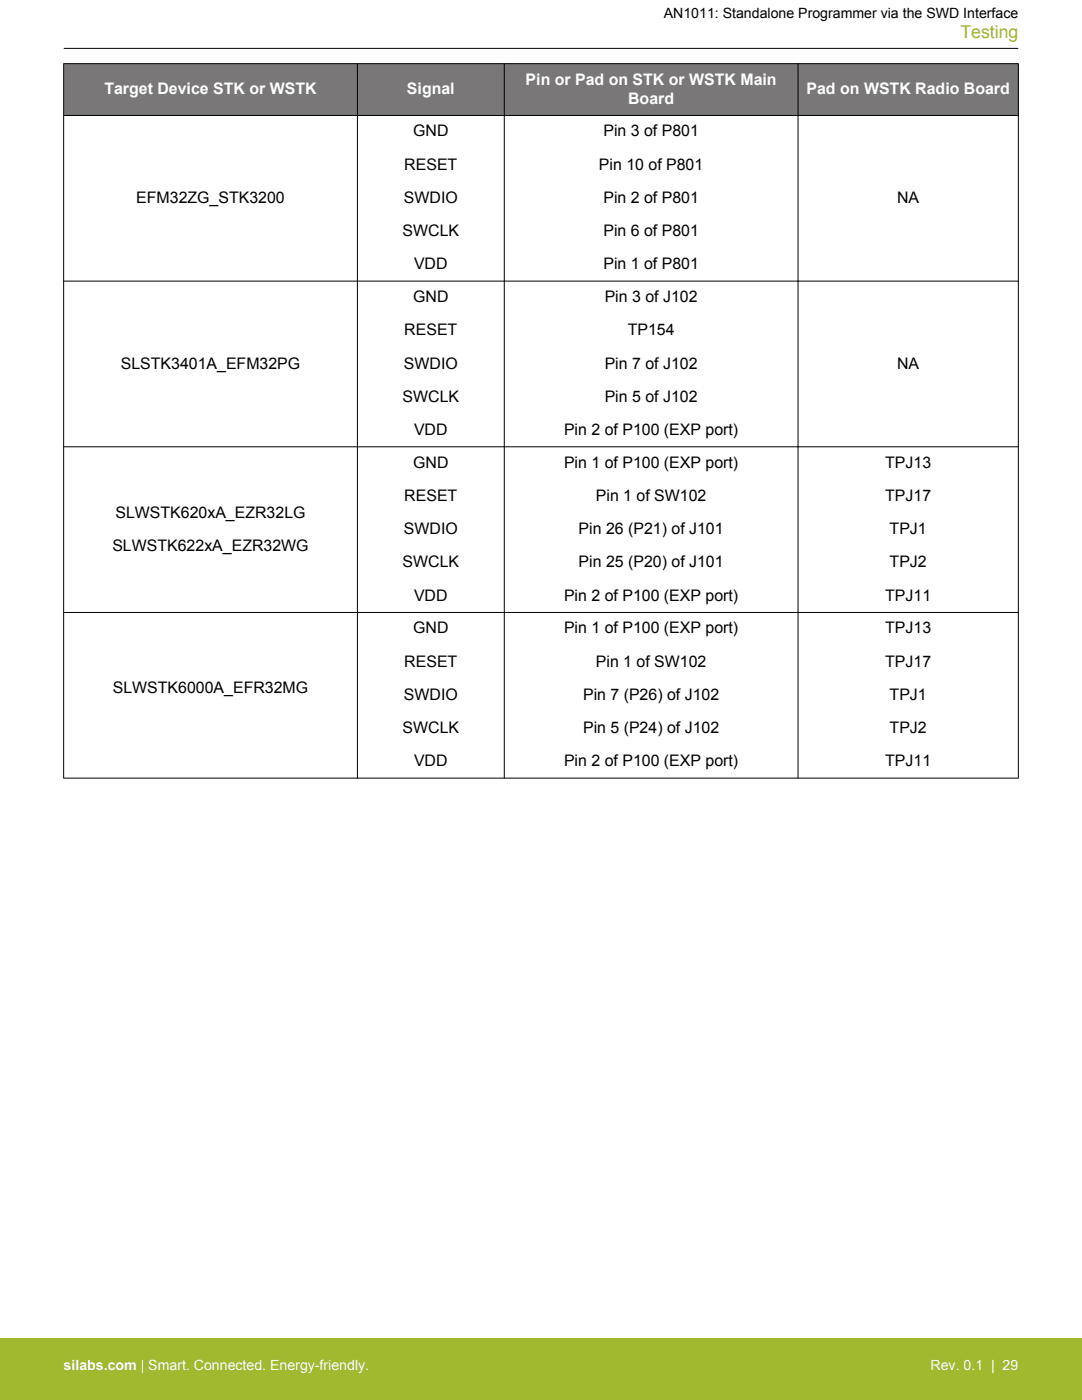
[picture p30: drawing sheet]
<svg xmlns="http://www.w3.org/2000/svg" width="216mm" height="279mm" viewBox="0 0 216 279" stroke-linecap="round" stroke-linejoin="round" font-family="sans-serif">
<defs><g id="words">
<text font-size="3.5" fill="#a1b92e" x="191.6" y="7.5">Testing</text>
<g font-size="3.2" fill="#fff">
<text x="104.9" y="16.9">Pin or Pad on STK or WSTK Main</text>
<text x="20.8" y="18.8">Target Device STK or WSTK</text>
<text x="81.2" y="18.8">Signal</text>
<text x="125.3" y="20.7">Board</text>
<text x="160.9" y="18.8">Pad on WSTK Radio Board</text>
</g>
<g font-size="3.2">
<text x="82.4" y="27.2">GND</text>
<text x="120.4" y="27.2">Pin 3 of P801</text>
<text x="80.7" y="33.9">RESET</text>
<text x="119.5" y="33.9">Pin 10 of P801</text>
<text x="27.2" y="40.5">EFM32ZG_STK3200</text>
<text x="80.6" y="40.5">SWDIO</text>
<text x="120.4" y="40.5">Pin 2 of P801</text>
<text x="179" y="40.5">NA</text>
<text x="80.3" y="47.1">SWCLK</text>
<text x="120.4" y="47.1">Pin 6 of P801</text>
<text x="82.6" y="53.8">VDD</text>
<text x="120.4" y="53.8">Pin 1 of P801</text>
<text x="82.4" y="60.3">GND</text>
<text x="120.7" y="60.3">Pin 3 of J102</text>
<text x="80.7" y="66.9">RESET</text>
<text x="125.3" y="66.9">TP154</text>
<text x="24.1" y="73.6">SLSTK3401A_EFM32PG</text>
<text x="80.6" y="73.6">SWDIO</text>
<text x="120.7" y="73.6">Pin 7 of J102</text>
<text x="179" y="73.6">NA</text>
<text x="80.3" y="80.2">SWCLK</text>
<text x="120.7" y="80.2">Pin 5 of J102</text>
<text x="82.6" y="86.8">VDD</text>
<text x="112.5" y="86.8">Pin 2 of P100 (EXP port)</text>
<text x="82.4" y="93.3">GND</text>
<text x="112.5" y="93.3">Pin 1 of P100 (EXP port)</text>
<text x="176.6" y="93.3">TPJ13</text>
<text x="80.7" y="100">RESET</text>
<text x="118.9" y="100">Pin 1 of SW102</text>
<text x="176.6" y="100">TPJ17</text>
<text x="23" y="103.3">SLWSTK620xA_EZR32LG</text>
<text x="80.6" y="106.6">SWDIO</text>
<text x="115.5" y="106.6">Pin 26 (P21) of J101</text>
<text x="177.5" y="106.6">TPJ1</text>
<text x="22.4" y="109.9">SLWSTK622xA_EZR32WG</text>
<text x="80.3" y="113.2">SWCLK</text>
<text x="115.5" y="113.2">Pin 25 (P20) of J101</text>
<text x="177.5" y="113.2">TPJ2</text>
<text x="82.6" y="119.9">VDD</text>
<text x="112.5" y="119.9">Pin 2 of P100 (EXP port)</text>
<text x="176.6" y="119.9">TPJ11</text>
<text x="82.4" y="126.4">GND</text>
<text x="112.5" y="126.4">Pin 1 of P100 (EXP port)</text>
<text x="176.6" y="126.4">TPJ13</text>
<text x="80.7" y="133">RESET</text>
<text x="118.9" y="133">Pin 1 of SW102</text>
<text x="176.6" y="133">TPJ17</text>
<text x="22.5" y="138.3">SLWSTK6000A_EFR32MG</text>
<text x="80.6" y="139.7">SWDIO</text>
<text x="116.3" y="139.7">Pin 7 (P26) of J102</text>
<text x="177.5" y="139.7">TPJ1</text>
<text x="80.3" y="146.3">SWCLK</text>
<text x="116.3" y="146.3">Pin 5 (P24) of J102</text>
<text x="177.5" y="146.3">TPJ2</text>
<text x="82.6" y="152.9">VDD</text>
<text x="112.5" y="152.9">Pin 2 of P100 (EXP port)</text>
<text x="176.6" y="152.9">TPJ11</text>
</g>
<text font-size="2.8" x="132.5" y="3.5">AN1011: Standalone Programmer via the SWD Interface</text>
<g font-size="2.8" fill="#fff">
<text x="12.7" y="273.4">silabs.com | Smart. Connected. Energy-friendly.</text>
<text x="185.7" y="273.4">Rev. 0.1 | 29</text>
</g>
</g></defs>
<g fill="#797777">
<path d="M12.7 12.7h190.5v10.3h-190.5z" fill-rule="evenodd"/>
<path d="M12.7 12.7h190.5v10.3h-190.5z" fill-rule="evenodd"/>
</g>
<path d="M12.7 12.7h190.5M12.7 12.7v142.6M12.7 9.7h190.5M71.3 12.7v142.6M100.6 12.7v142.6M159.2 12.7v142.6M203.2 12.7v142.6M12.7 23h190.5M12.7 56.1h190.5M12.7 89.2h190.5M12.7 122.2h190.5M12.7 155.3h190.5" fill="none" stroke="#000" stroke-width=".2"/>
<path d="M0 267h215.9v12.4h-215.9z" fill="#a1b92e"/>
<use href="#words"/>
</svg>
